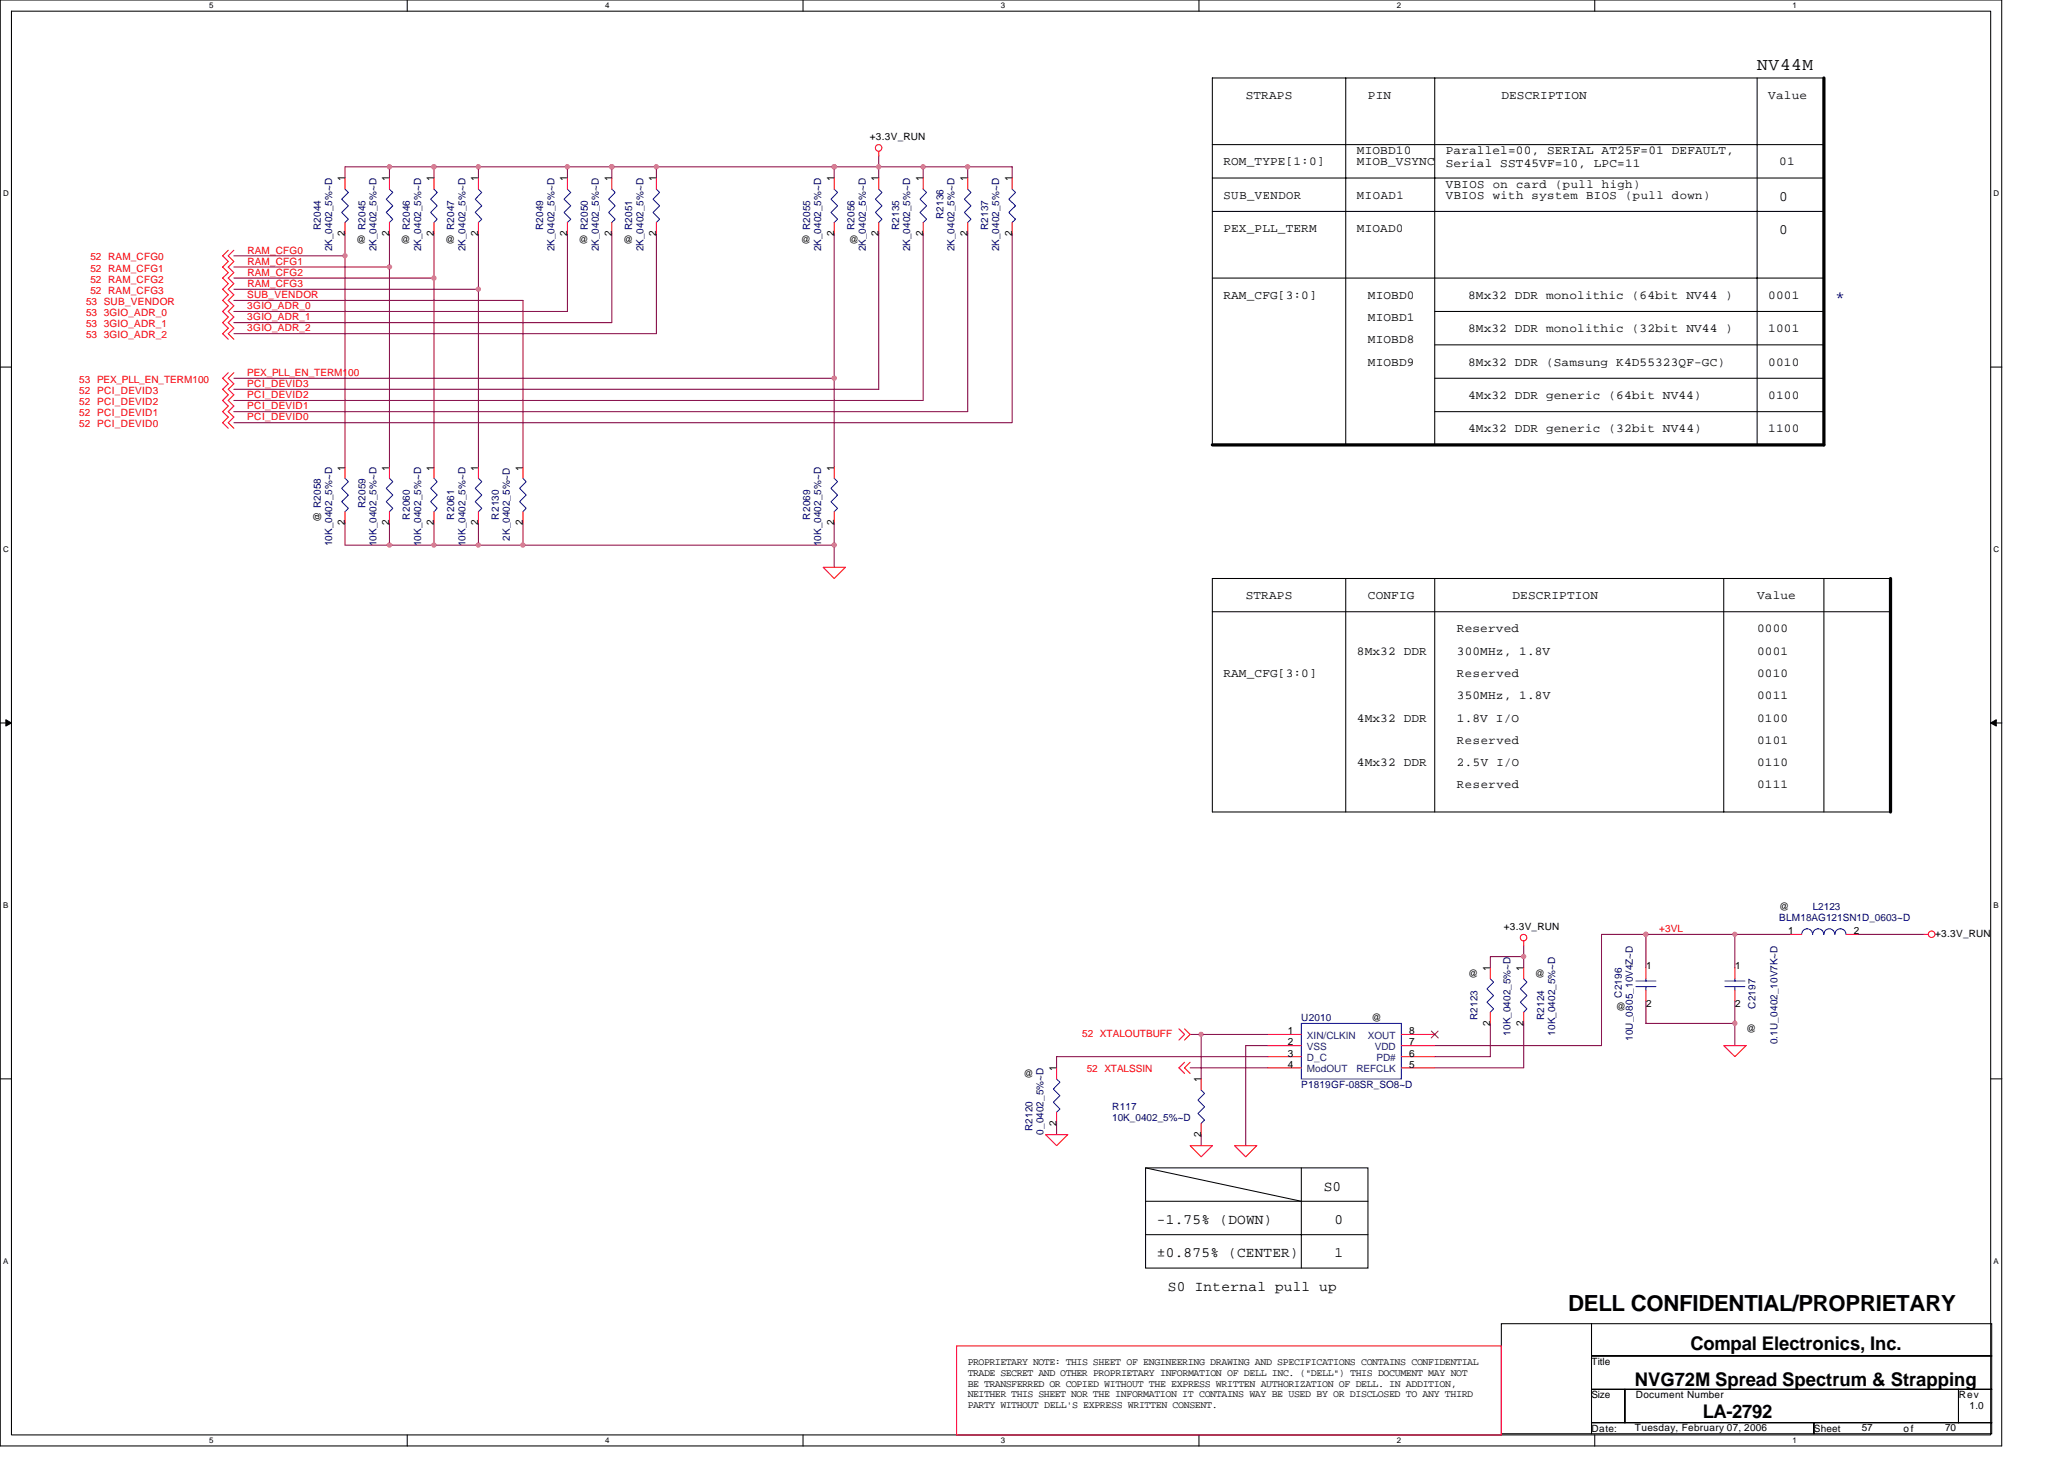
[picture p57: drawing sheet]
<svg xmlns="http://www.w3.org/2000/svg" width="297mm" height="210mm" viewBox="0 0 297 210" stroke-linecap="round" stroke-linejoin="round" font-family="sans-serif">
<defs><g id="words">
<text font-size="3.2" x="225.7" y="188.6">DELL CONFIDENTIAL/PROPRIETARY</text>
<g font-size="2.7">
<text x="243.3" y="194.2">Compal Electronics, Inc.</text>
<text x="235.3" y="199.3">NVG72M Spread Spectrum &amp; Strapping</text>
<text x="245" y="204">LA-2792</text>
</g>
<text font-size="2.5" x="252.9" y="10">NV44M</text>
<text font-size="2.5" fill="#00f" x="264.1" y="43.6">*</text>
<g font-size="2.1">
<text x="256.1" y="28.9">0</text>
<text x="256.1" y="33.7">0</text>
<text x="190.5" y="171.3">S0</text>
<text x="166.5" y="176.1">-1.75% (DOWN)</text>
<text x="192.1" y="176.1">0</text>
<text x="166.5" y="180.9">±0.875% (CENTER)</text>
<text x="168.1" y="185.7">S0 Internal pull up</text>
<text x="192.1" y="180.9">1</text>
</g>
<g font-size="1.8">
<text x="179.3" y="14.2">STRAPS</text>
<text x="196.9" y="14.2">PIN</text>
<text x="216.1" y="14.2">DESCRIPTION</text>
<text x="254.5" y="14.2">Value</text>
<text x="176.1" y="23.8">ROM_TYPE[1:0]</text>
<text x="195.3" y="22.2">MIOBD10</text>
<text x="195.3" y="23.8">MIOB_VSYNC</text>
<text x="208.1" y="22.2">Parallel=00, SERIAL AT25F=01 DEFAULT,</text>
<text x="256.1" y="23.8">01</text>
<text x="176.1" y="28.6">SUB_VENDOR</text>
<text x="195.3" y="28.6">MIOAD1</text>
<text x="208.1" y="24">Serial SST45VF=10, LPC=11</text>
<text x="208.1" y="27">VBIOS on card (pull high)</text>
<text x="208.1" y="28.6">VBIOS with system BIOS (pull down)</text>
<text x="176.1" y="33.4">PEX_PLL_TERM</text>
<text x="195.3" y="33.4">MIOAD0</text>
<text x="176.1" y="43">RAM_CFG[3:0]</text>
<text x="196.9" y="43">MIOBD0</text>
<text x="196.9" y="46.2">MIOBD1</text>
<text x="211.3" y="43">8Mx32 DDR monolithic (64bit NV44 )</text>
<text x="211.3" y="47.8">8Mx32 DDR monolithic (32bit NV44 )</text>
<text x="254.5" y="43">0001</text>
<text x="254.5" y="47.8">1001</text>
<text x="196.9" y="49.4">MIOBD8</text>
<text x="196.9" y="52.6">MIOBD9</text>
<text x="211.3" y="52.6">8Mx32 DDR (Samsung K4D55323QF-GC)</text>
<text x="254.5" y="52.6">0010</text>
<text x="211.3" y="57.4">4Mx32 DDR generic (64bit NV44)</text>
<text x="254.5" y="57.4">0100</text>
<text x="211.3" y="62.2">4Mx32 DDR generic (32bit NV44)</text>
<text x="254.5" y="62.2">1100</text>
<text x="179.3" y="86.2">STRAPS</text>
<text x="196.9" y="86.2">CONFIG</text>
<text x="217.7" y="86.2">DESCRIPTION</text>
<text x="252.9" y="86.2">Value</text>
<text x="195.3" y="94.2">8Mx32 DDR</text>
<text x="209.7" y="91">Reserved</text>
<text x="209.7" y="94.2">300MHz, 1.8V</text>
<text x="252.9" y="91">0000</text>
<text x="252.9" y="94.2">0001</text>
<text x="176.1" y="97.4">RAM_CFG[3:0]</text>
<text x="209.7" y="97.4">Reserved</text>
<text x="209.7" y="100.6">350MHz, 1.8V</text>
<text x="252.9" y="97.4">0010</text>
<text x="252.9" y="100.6">0011</text>
<text x="195.3" y="103.8">4Mx32 DDR</text>
<text x="209.7" y="107">Reserved</text>
<text x="209.7" y="103.8">1.8V I/O</text>
<text x="252.9" y="103.8">0100</text>
<text x="252.9" y="107">0101</text>
<text x="195.3" y="110.2">4Mx32 DDR</text>
<text x="209.7" y="113.4">Reserved</text>
<text x="209.7" y="110.2">2.5V I/O</text>
<text x="252.9" y="110.2">0110</text>
<text x="252.9" y="113.4">0111</text>
</g>
<g font-size="1.4">
<text x="125.2" y="20.2">+3.3V_RUN</text>
<text x="49.6" y="26.1" transform="rotate(-90 49.6 26.1)">1</text>
<text x="56" y="26.1" transform="rotate(-90 56 26.1)">1</text>
<text x="62.4" y="26.1" transform="rotate(-90 62.4 26.1)">1</text>
<text x="68.8" y="26.1" transform="rotate(-90 68.8 26.1)">1</text>
<text x="81.6" y="26.1" transform="rotate(-90 81.6 26.1)">1</text>
<text x="88" y="26.1" transform="rotate(-90 88 26.1)">1</text>
<text x="94.4" y="26.1" transform="rotate(-90 94.4 26.1)">1</text>
<text x="120" y="26.1" transform="rotate(-90 120 26.1)">1</text>
<text x="126.4" y="26.1" transform="rotate(-90 126.4 26.1)">1</text>
<text x="132.8" y="26.1" transform="rotate(-90 132.8 26.1)">1</text>
<text x="139.3" y="26.1" transform="rotate(-90 139.3 26.1)">1</text>
<text x="145.6" y="26.1" transform="rotate(-90 145.6 26.1)">1</text>
<text x="49.6" y="33.9" transform="rotate(-90 49.6 33.9)">2</text>
<text x="51.3" y="34.9">@</text>
<text x="56" y="33.9" transform="rotate(-90 56 33.9)">2</text>
<text x="57.7" y="34.9">@</text>
<text x="62.4" y="33.9" transform="rotate(-90 62.4 33.9)">2</text>
<text x="64" y="34.9">@</text>
<text x="68.8" y="33.9" transform="rotate(-90 68.8 33.9)">2</text>
<text x="81.6" y="33.9" transform="rotate(-90 81.6 33.9)">2</text>
<text x="83.3" y="34.9">@</text>
<text x="88" y="33.9" transform="rotate(-90 88 33.9)">2</text>
<text x="89.7" y="34.9">@</text>
<text x="94.4" y="33.9" transform="rotate(-90 94.4 33.9)">2</text>
<text x="115.3" y="34.9">@</text>
<text x="120" y="33.9" transform="rotate(-90 120 33.9)">2</text>
<text x="122.1" y="34.9">@</text>
<text x="126.4" y="33.9" transform="rotate(-90 126.4 33.9)">2</text>
<text x="132.8" y="33.9" transform="rotate(-90 132.8 33.9)">2</text>
<text x="139.3" y="33.9" transform="rotate(-90 139.3 33.9)">2</text>
<text x="145.6" y="33.9" transform="rotate(-90 145.6 33.9)">2</text>
<text x="49.6" y="67.7" transform="rotate(-90 49.6 67.7)">1</text>
<text x="56" y="67.7" transform="rotate(-90 56 67.7)">1</text>
<text x="62.4" y="67.7" transform="rotate(-90 62.4 67.7)">1</text>
<text x="68.8" y="67.7" transform="rotate(-90 68.8 67.7)">1</text>
<text x="75.2" y="67.7" transform="rotate(-90 75.2 67.7)">1</text>
<text x="120" y="67.7" transform="rotate(-90 120 67.7)">1</text>
<text x="46.2" y="75.1" transform="rotate(-90 46.2 75.1)">@ R2058</text>
<text x="49.6" y="75.5" transform="rotate(-90 49.6 75.5)">2</text>
<text x="56" y="75.5" transform="rotate(-90 56 75.5)">2</text>
<text x="62.4" y="75.5" transform="rotate(-90 62.4 75.5)">2</text>
<text x="68.8" y="75.5" transform="rotate(-90 68.8 75.5)">2</text>
<text x="75.2" y="75.5" transform="rotate(-90 75.2 75.5)">2</text>
<text x="120" y="75.5" transform="rotate(-90 120 75.5)">2</text>
<text x="256.1" y="130.9">@</text>
<text x="216.4" y="133.8">+3.3V_RUN</text>
<text x="257.4" y="134.4">1</text>
<text x="266.8" y="134.4">2</text>
<text x="278.5" y="134.7">+3.3V_RUN</text>
<text x="211.3" y="140.5">@</text>
<text x="214.5" y="139.7" transform="rotate(-90 214.5 139.7)">1</text>
<text x="219.3" y="139.7" transform="rotate(-90 219.3 139.7)">1</text>
<text x="220.9" y="140.5">@</text>
<text x="236.9" y="139.4">1</text>
<text x="249.7" y="139.4">1</text>
<text x="185.4" y="148.8">1</text>
<text x="197.4" y="146.9">@</text>
<text x="202.8" y="148.8">8</text>
<text x="214.5" y="147.6" transform="rotate(-90 214.5 147.6)">2</text>
<text x="219.3" y="147.6" transform="rotate(-90 219.3 147.6)">2</text>
<text x="232.6" y="145.3">@</text>
<text x="236.9" y="144.8">2</text>
<text x="249.7" y="144.8">2</text>
<text x="251.3" y="148.5">@</text>
<text x="147.3" y="154.9">@</text>
<text x="152" y="154.1" transform="rotate(-90 152 154.1)">1</text>
<text x="172.8" y="155.7" transform="rotate(-90 172.8 155.7)">1</text>
<text x="185.4" y="150.4">2</text>
<text x="185.4" y="152">3</text>
<text x="185.4" y="153.6">4</text>
<text x="202.8" y="152">6</text>
<text x="202.8" y="150.4">7</text>
<text x="202.8" y="153.6">5</text>
<text x="152" y="161.9" transform="rotate(-90 152 161.9)">2</text>
<text x="172.8" y="163.6" transform="rotate(-90 172.8 163.6)">2</text>
<text x="139.3" y="196.4">PROPRIETARY NOTE: THIS SHEET OF ENGINEERING DRAWING AND SPECIFICATIONS CONTAINS CONFIDENTIAL</text>
<text x="139.3" y="197.9">TRADE SECRET AND OTHER PROPRIETARY INFORMATION OF DELL INC. (&quot;DELL&quot;) THIS DOCUMENT MAY NOT</text>
<text x="229" y="196.4">Title</text>
<text x="139.3" y="199.5">BE TRANSFERRED OR COPIED WITHOUT THE EXPRESS WRITTEN AUTHORIZATION OF DELL. IN ADDITION,</text>
<text x="139.3" y="201">NEITHER THIS SHEET NOR THE INFORMATION IT CONTAINS WAY BE USED BY OR DISCLOSED TO ANY THIRD</text>
<text x="139.3" y="202.6">PARTY WITHOUT DELL'S EXPRESS WRITTEN CONSENT.</text>
<text x="229" y="201.2">Size</text>
<text x="235.4" y="201.2">Document Number</text>
<text x="281.9" y="201.2">Rev</text>
<text x="283.4" y="202.8">1.0</text>
<text x="229" y="206">Date:</text>
<text x="235.3" y="205.8">Tuesday, February 07, 2006</text>
<text x="261" y="206">Sheet</text>
<text x="267.9" y="205.8">57</text>
<text x="274" y="206">of</text>
<text x="279.9" y="205.8">70</text>
</g>
<g font-size="1.4" fill="#000080">
<text x="46.2" y="33.1" transform="rotate(-90 46.2 33.1)">R2044</text>
<text x="52.6" y="33.1" transform="rotate(-90 52.6 33.1)">R2045</text>
<text x="59" y="33.1" transform="rotate(-90 59 33.1)">R2046</text>
<text x="65.4" y="33.1" transform="rotate(-90 65.4 33.1)">R2047</text>
<text x="78.2" y="33.1" transform="rotate(-90 78.2 33.1)">R2049</text>
<text x="84.6" y="33.1" transform="rotate(-90 84.6 33.1)">R2050</text>
<text x="91" y="33.1" transform="rotate(-90 91 33.1)">R2051</text>
<text x="116.6" y="33.1" transform="rotate(-90 116.6 33.1)">R2055</text>
<text x="123" y="33.1" transform="rotate(-90 123 33.1)">R2056</text>
<text x="129.4" y="33.1" transform="rotate(-90 129.4 33.1)">R2135</text>
<text x="135.8" y="31.5" transform="rotate(-90 135.8 31.5)">R2136</text>
<text x="142.2" y="33.1" transform="rotate(-90 142.2 33.1)">R2137</text>
<text x="47.8" y="36.2" transform="rotate(-90 47.8 36.2)">2K_0402_5%~D</text>
<text x="54.2" y="36.2" transform="rotate(-90 54.2 36.2)">2K_0402_5%~D</text>
<text x="60.6" y="36.2" transform="rotate(-90 60.6 36.2)">2K_0402_5%~D</text>
<text x="67" y="36.2" transform="rotate(-90 67 36.2)">2K_0402_5%~D</text>
<text x="79.8" y="36.2" transform="rotate(-90 79.8 36.2)">2K_0402_5%~D</text>
<text x="86.2" y="36.2" transform="rotate(-90 86.2 36.2)">2K_0402_5%~D</text>
<text x="92.6" y="36.2" transform="rotate(-90 92.6 36.2)">2K_0402_5%~D</text>
<text x="118.2" y="36.2" transform="rotate(-90 118.2 36.2)">2K_0402_5%~D</text>
<text x="124.6" y="36.2" transform="rotate(-90 124.6 36.2)">2K_0402_5%~D</text>
<text x="131" y="36.2" transform="rotate(-90 131 36.2)">2K_0402_5%~D</text>
<text x="137.4" y="36.2" transform="rotate(-90 137.4 36.2)">2K_0402_5%~D</text>
<text x="143.8" y="36.2" transform="rotate(-90 143.8 36.2)">2K_0402_5%~D</text>
<text x="52.6" y="73.1" transform="rotate(-90 52.6 73.1)">R2059</text>
<text x="59" y="74.7" transform="rotate(-90 59 74.7)">R2060</text>
<text x="65.4" y="74.7" transform="rotate(-90 65.4 74.7)">R2061</text>
<text x="71.8" y="74.7" transform="rotate(-90 71.8 74.7)">R2130</text>
<text x="73.4" y="77.8" transform="rotate(-90 73.4 77.8)">2K_0402_5%~D</text>
<text x="116.6" y="74.7" transform="rotate(-90 116.6 74.7)">R2069</text>
<text x="47.8" y="78.6" transform="rotate(-90 47.8 78.6)">10K_0402_5%~D</text>
<text x="54.2" y="78.6" transform="rotate(-90 54.2 78.6)">10K_0402_5%~D</text>
<text x="60.6" y="78.6" transform="rotate(-90 60.6 78.6)">10K_0402_5%~D</text>
<text x="67" y="78.6" transform="rotate(-90 67 78.6)">10K_0402_5%~D</text>
<text x="118.2" y="78.6" transform="rotate(-90 118.2 78.6)">10K_0402_5%~D</text>
<text x="260.9" y="130.9">L2123</text>
<text x="256.1" y="132.5">BLM18AG121SN1D_0603~D</text>
<text x="233.4" y="143.6" transform="rotate(-90 233.4 143.6)">C2196</text>
<text x="187.3" y="146.9">U2010</text>
<text x="212.6" y="146.7" transform="rotate(-90 212.6 146.7)">R2123</text>
<text x="217.4" y="149" transform="rotate(-90 217.4 149)">10K_0402_5%~D</text>
<text x="222.2" y="146.7" transform="rotate(-90 222.2 146.7)">R2124</text>
<text x="223.8" y="149" transform="rotate(-90 223.8 149)">10K_0402_5%~D</text>
<text x="235" y="149.8" transform="rotate(-90 235 149.8)">10U_0805_10V4Z~D</text>
<text x="252.6" y="145.1" transform="rotate(-90 252.6 145.1)">C2197</text>
<text x="255.8" y="150.3" transform="rotate(-90 255.8 150.3)">0.1U_0402_10V7K~D</text>
<text x="160.1" y="159.7">R117</text>
<text x="160.1" y="161.3">10K_0402_5%~D</text>
<text x="187.3" y="156.5">P1819GF-08SR_SO8~D</text>
<text x="148.6" y="162.8" transform="rotate(-90 148.6 162.8)">R2120</text>
<text x="150.2" y="163.2" transform="rotate(-90 150.2 163.2)">0_0402_5%~D</text>
</g>
<g font-size="1.4" fill="#f00">
<text x="13" y="37.5">52 RAM_CFG0</text>
<text x="13" y="39.1">52 RAM_CFG1</text>
<text x="13" y="40.7">52 RAM_CFG2</text>
<text x="35.6" y="41.3">RAM_CFG3</text>
<text x="35.6" y="38.1">RAM_CFG1</text>
<text x="35.6" y="39.7">RAM_CFG2</text>
<text x="35.6" y="36.5">RAM_CFG0</text>
<text x="12.4" y="43.9">53 SUB_VENDOR</text>
<text x="12.4" y="45.5">53</text>
<text x="12.4" y="47.1">53</text>
<text x="13" y="42.3">52 RAM_CFG3</text>
<text x="14.9" y="45.5">3GIO_ADR_0</text>
<text x="14.9" y="47.1">3GIO_ADR_1</text>
<text x="35.6" y="42.9">SUB_VENDOR</text>
<text x="35.6" y="44.5">3GIO_ADR_0</text>
<text x="35.6" y="46.1">3GIO_ADR_1</text>
<text x="35.6" y="47.7">3GIO_ADR_2</text>
<text x="12.4" y="48.7">53</text>
<text x="14.9" y="48.7">3GIO_ADR_2</text>
<text x="11.4" y="55.1">53 PEX_PLL_EN_TERM100</text>
<text x="11.4" y="56.7">52 PCI_DEVID3</text>
<text x="11.4" y="58.3">52 PCI_DEVID2</text>
<text x="11.4" y="59.9">52 PCI_DEVID1</text>
<text x="35.6" y="54.1">PEX_PLL_EN_TERM100</text>
<text x="35.6" y="55.7">PCI_DEVID3</text>
<text x="35.6" y="57.3">PCI_DEVID2</text>
<text x="35.6" y="58.9">PCI_DEVID1</text>
<text x="11.4" y="61.5">52 PCI_DEVID0</text>
<text x="35.6" y="60.5">PCI_DEVID0</text>
<text x="238.8" y="134.1">+3VL</text>
<text x="155.7" y="149.2">52 XTALOUTBUFF</text>
<text x="156.4" y="154.3">52 XTALSSIN</text>
</g>
<g font-size="1.4" fill="#004080">
<text x="188.1" y="149.5">XIN/CLKIN</text>
<text x="196.8" y="149.5">XOUT</text>
<text x="188.1" y="151.1">VSS</text>
<text x="188.1" y="152.7">D_C</text>
<text x="188.1" y="154.3">ModOUT</text>
<text x="195.2" y="154.3">REFCLK</text>
<text x="197.8" y="151.1">VDD</text>
<text x="198.1" y="152.7">PD#</text>
</g>
<g font-size="1.1">
<text x="30.1" y="1.2">5</text>
<text x="87.1" y="1.2">4</text>
<text x="144" y="1.2">3</text>
<text x="201" y="1.2">2</text>
<text x="258" y="1.2">1</text>
<text x=".4" y="28.2">D</text>
<text x="286.9" y="28.2">D</text>
<text x=".4" y="79.4">C</text>
<text x="286.9" y="79.4">C</text>
<text x=".4" y="130.6">B</text>
<text x="286.9" y="130.6">B</text>
<text x=".4" y="181.8">A</text>
<text x="286.9" y="181.8">A</text>
<text x="30.1" y="207.6">5</text>
<text x="87.1" y="207.6">4</text>
<text x="144" y="207.6">3</text>
<text x="201" y="207.6">2</text>
<text x="258" y="207.6">1</text>
</g>
</g></defs>
<path d="M0 0h288.1v208h-288.1zM1.6 1.6h284.9v204.8h-284.9z" fill="none" stroke="#000" stroke-width=".15"/>
<g fill="#fff">
<path d="M30.1 .2h.6v1.2h-.6z"/>
<path d="M30.1 206.6h.6v1.3h-.6z"/>
</g>
<path d="M58.6 0v1.6M58.6 206.4v1.6" fill="none" stroke="#000" stroke-width=".15"/>
<g fill="#fff">
<path d="M87.1 .2h.6v1.2h-.6z"/>
<path d="M87.1 206.6h.6v1.3h-.6z"/>
</g>
<path d="M115.6 0v1.6M115.6 206.4v1.6" fill="none" stroke="#000" stroke-width=".15"/>
<g fill="#fff">
<path d="M144 .2h.6v1.2h-.6z"/>
<path d="M144 206.6h.6v1.3h-.6z"/>
</g>
<path d="M172.5 0v1.6M172.5 206.4v1.6" fill="none" stroke="#000" stroke-width=".15"/>
<g fill="#fff">
<path d="M201 .2h.6v1.2h-.6z"/>
<path d="M201 206.6h.6v1.3h-.6z"/>
</g>
<path d="M229.5 0v1.6M229.5 206.4v1.6" fill="none" stroke="#000" stroke-width=".15"/>
<g fill="#fff">
<path d="M258 .2h.6v1.2h-.6z"/>
<path d="M258 206.6h.6v1.3h-.6z"/>
<path d="M.4 27.2h.8v1.3h-.8z"/>
<path d="M286.9 27.2h.8v1.3h-.8z"/>
<path d="M.4 78.4h.8v1.3h-.8z"/>
<path d="M286.9 78.4h.8v1.3h-.8z"/>
</g>
<path d="M0 52.8h1.6M286.5 52.8h1.6" fill="none" stroke="#000" stroke-width=".15"/>
<g fill="#fff">
<path d="M.4 129.6h.8v1.3h-.8z"/>
<path d="M286.9 129.6h.7v1.3h-.7z"/>
</g>
<path d="M0 104h1.6M286.5 104h1.6" fill="none" stroke="#000" stroke-width=".15"/>
<path d="M.8 103.5l.8 .5-.8 .5zM286.5 104l.8-.5v1z" fill="#000" stroke="#000" stroke-width=".14"/>
<g fill="#fff">
<path d="M.4 180.8h.8v1.3h-.8z"/>
<path d="M286.9 180.8h.7v1.3h-.7z"/>
</g>
<g fill="none" stroke="#000" stroke-width=".15">
<path d="M193.7 11.2v52.8M206.5 11.2v52.8M252.9 11.2v52.8M262.5 11.2h-88v52.8M174.5 25.6h88M174.5 20.8h88M174.5 30.4h88M174.5 40h88M206.5 44.8h56M206.5 54.4h56M206.5 59.2h56M206.5 49.6h56"/>
<path d="M174.5 88h97.6M193.7 83.2v33.6M206.5 83.2v33.6M248.1 83.2v33.6M262.5 83.2v33.6M272.1 83.2h-97.6v33.6h97.6M0 155.2h1.6M286.5 155.2h1.6M164.9 172.8h32M164.9 177.6h32M164.9 168l22.4 4.8M164.9 168h32v14.4h-32z"/>
<path d="M187.3 168v14.4M216.1 190.4h12.9v15.9h-12.9zM229 190.4h57.6v4.7h-57.6zM229 195.1h57.6v4.8h-57.6zM229 199.9h4.8v4.8h-4.8zM233.8 199.9h48.1v4.8h-48.1zM281.9 199.9h4.7v4.8h-4.7zM229 204.7h32v1.6h-32zM261 204.7h25.6v1.6h-25.6z"/>
</g>
<g fill="none" stroke="#800040" stroke-width=".15">
<path d="M33.7 38.4h22.3v28.8M33.7 36.8h16M49.7 33.6v33.6M56 24v1.6M56 33.6v4.8M62.5 24v1.6M62.5 33.6v33.6M68.9 24v1.6M68.9 33.6v33.6M81.7 24v1.6M81.7 33.6v11.2h-48M88.1 24v1.6"/>
<path d="M88.1 33.6v12.8h-54.4M94.5 24v1.6M94.5 33.6v14.4h-60.8M120.1 24v1.6M120.1 33.6v33.6M126.5 33.6v22.4h-92.8M126.5 22.4v3.2M132.9 33.6v24h-99.2M132.9 24h-83.2v1.6M139.3 25.6v-1.6h6.4v1.6M139.3 24h-6.4v1.6M139.3 33.6v25.6h-105.6"/>
<path d="M145.7 33.6v27.2h-112M33.7 41.6h35.2M33.7 40h28.8M33.7 54.4h86.4M33.7 43.2h41.6v24M49.7 75.2v3.2h70.4M56 75.2v3.2M62.5 75.2v3.2M68.9 75.2v3.2M75.3 75.2v3.2M120.1 75.2v6.4M219.3 136v1.6h-4.8v1.6"/>
<path d="M219.3 137.6v1.6M236.9 134.4v4.8M249.7 134.4v4.8M257.7 134.4h-27.2v16h-24M267.3 134.4h9.6M171.3 148.8h1.6v6.4M171.3 153.6h11.2M172.9 148.8h9.6M182.5 150.4h-3.2v14.4M182.5 152h-30.4v1.6M214.5 147.2v4.8h-8M219.3 147.2v6.4h-12.8"/>
<path d="M236.9 144v3.2h12.8M249.7 144v6.4M152.1 161.6v1.6M172.9 163.2v1.6"/>
</g>
<g fill="none" stroke="#f00" stroke-width=".15">
<path d="M32.8 36l-.8 .8 .8 .8-.8 .8 .8 .8-.8 .8 .8 .8-.8 .8 .8 .8-.8 .8 .8 .8-.8 .8 .8 .8-.8 .8 .8 .8-.8 .8 .8 .8M33.7 36l-.9 .8 .9 .8-.9 .8 .9 .8-.9 .8 .9 .8-.9 .8 .9 .8-.9 .8 .9 .8-.9 .8 .9 .8-.9 .8 .9 .8-.9 .8 .9 .8M49.7 25.6v1.6M49.7 32v1.6M56 25.6v1.6M56 32v1.6M62.5 25.6v1.6M62.5 32v1.6M68.9 25.6v1.6M68.9 32v1.6M81.7 25.6v1.6M81.7 32v1.6"/>
<path d="M88.1 25.6v1.6M88.1 32v1.6M94.5 25.6v1.6M94.5 32v1.6M120.1 25.6v1.6M120.1 32v1.6M126.5 21.8v.6M126.5 25.6v1.6M126.5 32v1.6M132.9 25.6v1.6M132.9 32v1.6M139.3 25.6v1.6"/>
<path d="M139.3 32v1.6M145.7 25.6v1.6M145.7 32v1.6M32.8 53.6l-.8 .8 .8 .8-.8 .8 .8 .8-.8 .8 .8 .8-.8 .8 .8 .8-.8 .8 .8 .8M33.7 53.6l-.9 .8 .9 .8-.9 .8 .9 .8-.9 .8 .9 .8-.9 .8 .9 .8-.9 .8 .9 .8M49.7 67.2v1.6M49.7 73.6v1.6M56 67.2v1.6M56 73.6v1.6M62.5 67.2v1.6M62.5 73.6v1.6M68.9 67.2v1.6"/>
<path d="M68.9 73.6v1.6M75.3 67.2v1.6M75.3 73.6v1.6M120.1 67.2v1.6M120.1 73.6v1.6M118.5 81.6h3.2l-1.6 1.6zM214.5 139.2v1.6M219.3 135.4v.6M219.3 139.2v1.6M236.9 139.2v1.6M249.7 139.2v1.6M257.7 134.4h1.6"/>
<path d="M265.7 134.4h1.6M276.9 134.4h.6M152.1 153.6v1.6M169.7 148l.8 .8-.8 .8M170.5 152.8l-.8 .8 .8 .8M170.5 148l.8 .8-.8 .8M171.3 152.8l-.8 .8 .8 .8M172.9 155.2v1.6M182.5 148.8h4.8M182.5 150.4h4.8M182.5 152h4.8M182.5 153.6h4.8"/>
<path d="M201.7 148.8h4.8M201.7 150.4h4.8M201.7 152h4.8M201.7 153.6h4.8M214.5 145.6v1.6M219.3 145.6v1.6M236.9 142.4v1.6M248.1 150.4h3.2l-1.6 1.6zM249.7 142.4v1.6M150.5 163.2h3.2l-1.6 1.6zM152.1 160v1.6M171.3 164.8h3.2l-1.6 1.6z"/>
<path d="M172.9 161.6v1.6M177.7 164.8h3.2l-1.6 1.6zM137.7 193.6h78.4v12.8h-78.4z"/>
<circle cx="126.4" cy="21.3" r=".47"/>
<circle cx="219.3" cy="134.9" r=".47"/>
<circle cx="278" cy="134.4" r=".47"/>
</g>
<path d="M262.5 11.2v52.8h-88M272.1 83.2v33.6" fill="none" stroke="#000" stroke-width=".47"/>
<g fill="none" stroke="#00f" stroke-width=".15">
<path d="M49.7 27.2l.4 .5-.9 1 .9 .9-.9 1 .9 .9-.4 .5M56 27.2l.5 .5-.9 1 .9 .9-.9 1 .9 .9-.5 .5M62.5 27.2l.4 .5-.9 1 .9 .9-.9 1 .9 .9-.4 .5M68.9 27.2l.4 .5-.9 1 .9 .9-.9 1 .9 .9-.4 .5M81.7 27.2l.4 .5-.9 1 .9 .9-.9 1 .9 .9-.4 .5M88.1 27.2l.4 .5-.9 1 .9 .9-.9 1 .9 .9-.4 .5M94.5 27.2l.4 .5-.9 1 .9 .9-.9 1 .9 .9-.4 .5M120.1 27.2l.4 .5-.9 1 .9 .9-.9 1 .9 .9-.4 .5M126.5 27.2l.4 .5-.9 1 .9 .9-.9 1 .9 .9-.4 .5M132.9 27.2l.4 .5-.9 1 .9 .9-.9 1 .9 .9-.4 .5M139.3 27.2l.4 .5-.9 1 .9 .9-.9 1 .9 .9-.4 .5M145.7 27.2l.5 .5-1 1 1 .9-1 1 1 .9-.5 .5"/>
<path d="M49.7 68.8l.4 .5-.9 1 .9 .9-.9 1 .9 .9-.4 .5M56 68.8l.5 .5-.9 1 .9 .9-.9 1 .9 .9-.5 .5M62.5 68.8l.4 .5-.9 1 .9 .9-.9 1 .9 .9-.4 .5M68.9 68.8l.4 .5-.9 1 .9 .9-.9 1 .9 .9-.4 .5M75.3 68.8l.4 .5-.9 1 .9 .9-.9 1 .9 .9-.4 .5M120.1 68.8l.4 .5-.9 1 .9 .9-.9 1 .9 .9-.4 .5M259.3 134.4a.78 .78 0 0 1 .8-.8 .78 .78 0 0 1 .8 .8M260.9 134.4a.79 .79 0 0 1 .8-.8 .79 .79 0 0 1 .8 .8M262.5 134.4a.78 .78 0 0 1 .8-.8 .78 .78 0 0 1 .8 .8M264.1 134.4a.79 .79 0 0 1 .8-.8 .79 .79 0 0 1 .8 .8M152.1 155.2l.4 .5-.9 1 .9 .9-.9 1 .9 1-.4 .4M172.9 156.8l.5 .5-1 1 1 .9-1 1 1 .9-.5 .5"/>
<path d="M187.3 147.2h14.4v8h-14.4zM214.5 140.8l.4 .5-.9 1 .9 .9-.9 1 .9 .9-.4 .5M219.3 140.8l.4 .5-.9 1 .9 .9-.9 1 .9 .9-.4 .5M235.4 141.9h2.9M235.4 141.1h2.9M236.9 140.8v.3M236.9 141.9v.5M248.2 141.9h2.9M248.2 141.1h2.9M249.7 140.8v.3M249.7 141.9v.5"/>
</g>
<path d="M206 148.3l1 1M207 148.3l-1 1" fill="none" stroke="#804000" stroke-width=".14"/>
<g fill="#f0f" stroke="#f0f" stroke-width=".15">
<circle cx="68.8" cy="41.6" r=".31"/>
<circle cx="62.4" cy="40" r=".32"/>
<circle cx="56" cy="38.4" r=".31"/>
<circle cx="49.6" cy="36.8" r=".31"/>
<circle cx="120.1" cy="54.4" r=".31"/>
<circle cx="62.4" cy="24" r=".32"/>
<circle cx="75.2" cy="78.4" r=".31"/>
<circle cx="56" cy="78.4" r=".31"/>
<circle cx="120.1" cy="78.4" r=".31"/>
<circle cx="81.6" cy="24" r=".32"/>
<circle cx="68.8" cy="24" r=".32"/>
<circle cx="62.4" cy="78.4" r=".31"/>
<circle cx="56" cy="24" r=".32"/>
<circle cx="120.1" cy="24" r=".32"/>
<circle cx="94.4" cy="24" r=".32"/>
<circle cx="88" cy="24" r=".32"/>
<circle cx="126.4" cy="24" r=".32"/>
<circle cx="236.9" cy="134.4" r=".31"/>
<circle cx="249.7" cy="134.4" r=".31"/>
<circle cx="249.7" cy="147.2" r=".32"/>
<circle cx="219.3" cy="137.6" r=".31"/>
<circle cx="68.8" cy="78.4" r=".31"/>
<circle cx="132.8" cy="24" r=".32"/>
<circle cx="139.2" cy="24" r=".32"/>
<circle cx="172.9" cy="148.8" r=".31"/>
</g>
<use href="#words"/>
</svg>
